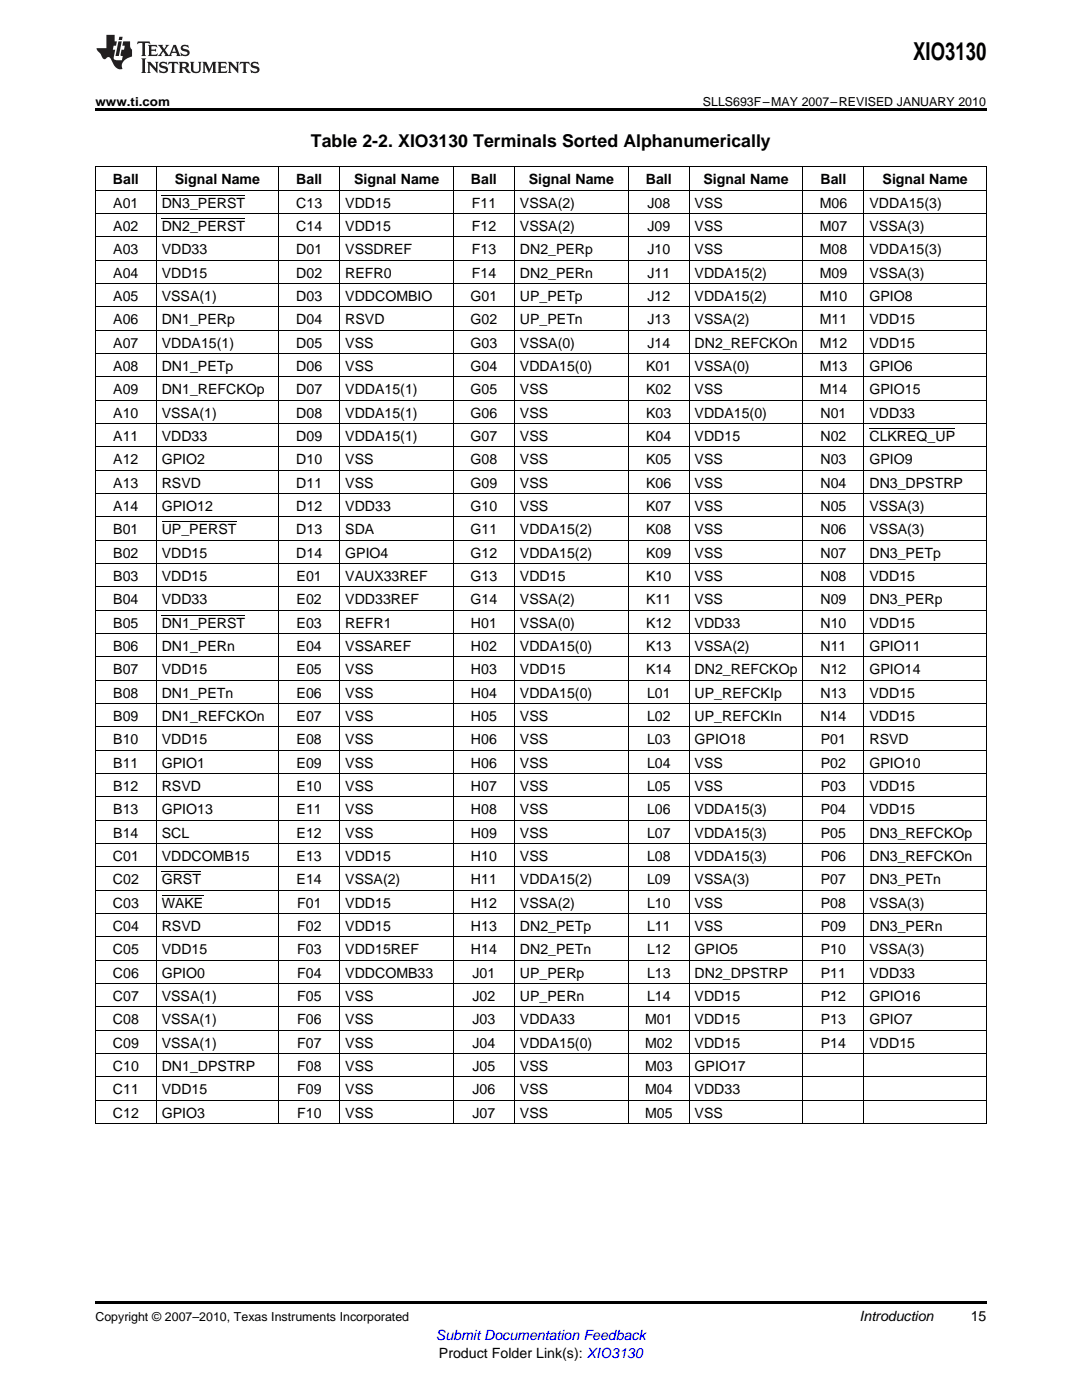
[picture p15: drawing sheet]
<svg xmlns="http://www.w3.org/2000/svg" width="216mm" height="279mm" viewBox="0 0 216 279" stroke-linecap="round" stroke-linejoin="round" font-family="sans-serif">
<defs><g id="words">
<text font-size="4.9" x="182.2" y="12">XIO3130</text>
<text font-size="3.5" x="62.1" y="29.4">Table 2-2. XIO3130 Terminals Sorted Alphanumerically</text>
<g font-size="2.8">
<text x="22.5" y="36.8">Ball</text>
<text x="22.6" y="41.4">A01</text>
<text x="32.3" y="41.4">DN3_PERST</text>
<text x="34.9" y="36.8">Signal Name</text>
<text x="59.1" y="36.8">Ball</text>
<text x="59.1" y="41.4">C13</text>
<text x="68.9" y="41.4">VDD15</text>
<text x="70.7" y="36.8">Signal Name</text>
<text x="94" y="36.8">Ball</text>
<text x="94.2" y="41.4">F11</text>
<text x="103.8" y="41.4">VSSA(2)</text>
<text x="105.5" y="36.8">Signal Name</text>
<text x="128.9" y="36.8">Ball</text>
<text x="129.2" y="41.4">J08</text>
<text x="138.6" y="41.4">VSS</text>
<text x="140.4" y="36.8">Signal Name</text>
<text x="163.6" y="41.4">M06</text>
<text x="163.7" y="36.8">Ball</text>
<text x="173.5" y="41.4">VDDA15(3)</text>
<text x="176.1" y="36.8">Signal Name</text>
<text x="22.6" y="46.1">A02</text>
<text x="32.3" y="46.1">DN2_PERST</text>
<text x="59.1" y="46.1">C14</text>
<text x="68.9" y="46.1">VDD15</text>
<text x="94.2" y="46.1">F12</text>
<text x="103.8" y="46.1">VSSA(2)</text>
<text x="129.2" y="46.1">J09</text>
<text x="138.6" y="46.1">VSS</text>
<text x="163.6" y="46.1">M07</text>
<text x="173.5" y="46.1">VSSA(3)</text>
<text x="22.6" y="50.7">A03</text>
<text x="32.3" y="50.7">VDD33</text>
<text x="59.1" y="50.7">D01</text>
<text x="68.9" y="50.7">VSSDREF</text>
<text x="94.2" y="50.7">F13</text>
<text x="103.8" y="50.7">DN2_PERp</text>
<text x="129.2" y="50.7">J10</text>
<text x="138.6" y="50.7">VSS</text>
<text x="163.6" y="50.7">M08</text>
<text x="173.5" y="50.7">VDDA15(3)</text>
<text x="22.6" y="55.4">A04</text>
<text x="32.3" y="55.4">VDD15</text>
<text x="59.1" y="55.4">D02</text>
<text x="68.9" y="55.4">REFR0</text>
<text x="94.2" y="55.4">F14</text>
<text x="103.8" y="55.4">DN2_PERn</text>
<text x="129.2" y="55.4">J11</text>
<text x="138.6" y="55.4">VDDA15(2)</text>
<text x="163.6" y="55.4">M09</text>
<text x="173.5" y="55.4">VSSA(3)</text>
<text x="22.6" y="60">A05</text>
<text x="22.6" y="64.7">A06</text>
<text x="32.3" y="60">VSSA(1)</text>
<text x="32.3" y="64.7">DN1_PERp</text>
<text x="59.1" y="60">D03</text>
<text x="59.1" y="64.7">D04</text>
<text x="68.9" y="60">VDDCOMBIO</text>
<text x="68.9" y="64.7">RSVD</text>
<text x="93.9" y="60">G01</text>
<text x="93.9" y="64.7">G02</text>
<text x="103.8" y="60">UP_PETp</text>
<text x="103.8" y="64.7">UP_PETn</text>
<text x="129.2" y="60">J12</text>
<text x="129.2" y="64.7">J13</text>
<text x="138.6" y="60">VDDA15(2)</text>
<text x="138.6" y="64.7">VSSA(2)</text>
<text x="163.6" y="60">M10</text>
<text x="163.6" y="64.7">M11</text>
<text x="173.5" y="60">GPIO8</text>
<text x="173.5" y="64.7">VDD15</text>
<text x="22.6" y="69.4">A07</text>
<text x="32.3" y="69.4">VDDA15(1)</text>
<text x="59.1" y="69.4">D05</text>
<text x="68.9" y="69.4">VSS</text>
<text x="93.9" y="69.4">G03</text>
<text x="103.8" y="69.4">VSSA(0)</text>
<text x="129.2" y="69.4">J14</text>
<text x="138.6" y="69.4">DN2_REFCKOn</text>
<text x="163.6" y="69.4">M12</text>
<text x="173.5" y="69.4">VDD15</text>
<text x="22.6" y="74">A08</text>
<text x="32.3" y="74">DN1_PETp</text>
<text x="59.1" y="74">D06</text>
<text x="68.9" y="74">VSS</text>
<text x="93.9" y="74">G04</text>
<text x="103.8" y="74">VDDA15(0)</text>
<text x="128.9" y="74">K01</text>
<text x="138.6" y="74">VSSA(0)</text>
<text x="163.6" y="74">M13</text>
<text x="173.5" y="74">GPIO6</text>
<text x="22.6" y="78.7">A09</text>
<text x="22.6" y="83.3">A10</text>
<text x="32.3" y="78.7">DN1_REFCKOp</text>
<text x="32.3" y="83.3">VSSA(1)</text>
<text x="59.1" y="78.7">D07</text>
<text x="59.1" y="83.3">D08</text>
<text x="68.9" y="78.7">VDDA15(1)</text>
<text x="68.9" y="83.3">VDDA15(1)</text>
<text x="93.9" y="78.7">G05</text>
<text x="93.9" y="83.3">G06</text>
<text x="103.8" y="78.7">VSS</text>
<text x="103.8" y="83.3">VSS</text>
<text x="128.9" y="78.7">K02</text>
<text x="128.9" y="83.3">K03</text>
<text x="138.6" y="78.7">VSS</text>
<text x="138.6" y="83.3">VDDA15(0)</text>
<text x="163.6" y="78.7">M14</text>
<text x="163.7" y="83.3">N01</text>
<text x="173.5" y="78.7">GPIO15</text>
<text x="173.5" y="83.3">VDD33</text>
<text x="22.6" y="88">A11</text>
<text x="32.3" y="88">VDD33</text>
<text x="59.1" y="88">D09</text>
<text x="68.9" y="88">VDDA15(1)</text>
<text x="93.9" y="88">G07</text>
<text x="103.8" y="88">VSS</text>
<text x="128.9" y="88">K04</text>
<text x="138.6" y="88">VDD15</text>
<text x="163.7" y="88">N02</text>
<text x="173.5" y="88">CLKREQ_UP</text>
<text x="22.6" y="92.6">A12</text>
<text x="32.3" y="92.6">GPIO2</text>
<text x="59.1" y="92.6">D10</text>
<text x="68.9" y="92.6">VSS</text>
<text x="93.9" y="92.6">G08</text>
<text x="103.8" y="92.6">VSS</text>
<text x="128.9" y="92.6">K05</text>
<text x="138.6" y="92.6">VSS</text>
<text x="163.7" y="92.6">N03</text>
<text x="173.5" y="92.6">GPIO9</text>
<text x="22.6" y="97.3">A13</text>
<text x="22.6" y="102">A14</text>
<text x="32.3" y="97.3">RSVD</text>
<text x="32.3" y="102">GPIO12</text>
<text x="59.1" y="97.3">D11</text>
<text x="59.1" y="102">D12</text>
<text x="68.9" y="97.3">VSS</text>
<text x="68.9" y="102">VDD33</text>
<text x="93.9" y="97.3">G09</text>
<text x="93.9" y="102">G10</text>
<text x="103.8" y="97.3">VSS</text>
<text x="103.8" y="102">VSS</text>
<text x="128.9" y="97.3">K06</text>
<text x="128.9" y="102">K07</text>
<text x="138.6" y="97.3">VSS</text>
<text x="138.6" y="102">VSS</text>
<text x="163.7" y="97.3">N04</text>
<text x="163.7" y="102">N05</text>
<text x="173.5" y="97.3">DN3_DPSTRP</text>
<text x="173.5" y="102">VSSA(3)</text>
<text x="22.6" y="106.6">B01</text>
<text x="32.3" y="106.6">UP_PERST</text>
<text x="59.1" y="106.6">D13</text>
<text x="68.9" y="106.6">SDA</text>
<text x="93.9" y="106.6">G11</text>
<text x="103.8" y="106.6">VDDA15(2)</text>
<text x="128.9" y="106.6">K08</text>
<text x="138.6" y="106.6">VSS</text>
<text x="163.7" y="106.6">N06</text>
<text x="173.5" y="106.6">VSSA(3)</text>
<text x="22.6" y="111.3">B02</text>
<text x="32.3" y="111.3">VDD15</text>
<text x="59.1" y="111.3">D14</text>
<text x="68.9" y="111.3">GPIO4</text>
<text x="93.9" y="111.3">G12</text>
<text x="103.8" y="111.3">VDDA15(2)</text>
<text x="128.9" y="111.3">K09</text>
<text x="138.6" y="111.3">VSS</text>
<text x="163.7" y="111.3">N07</text>
<text x="173.5" y="111.3">DN3_PETp</text>
<text x="22.6" y="115.9">B03</text>
<text x="32.3" y="115.9">VDD15</text>
<text x="59.2" y="115.9">E01</text>
<text x="68.9" y="115.9">VAUX33REF</text>
<text x="93.9" y="115.9">G13</text>
<text x="103.8" y="115.9">VDD15</text>
<text x="128.9" y="115.9">K10</text>
<text x="138.6" y="115.9">VSS</text>
<text x="163.7" y="115.9">N08</text>
<text x="173.5" y="115.9">VDD15</text>
<text x="22.6" y="120.6">B04</text>
<text x="22.6" y="125.2">B05</text>
<text x="32.3" y="120.6">VDD33</text>
<text x="32.3" y="125.2">DN1_PERST</text>
<text x="59.2" y="120.6">E02</text>
<text x="59.2" y="125.2">E03</text>
<text x="68.9" y="120.6">VDD33REF</text>
<text x="68.9" y="125.2">REFR1</text>
<text x="93.9" y="120.6">G14</text>
<text x="94" y="125.2">H01</text>
<text x="103.8" y="120.6">VSSA(2)</text>
<text x="103.8" y="125.2">VSSA(0)</text>
<text x="128.9" y="120.6">K11</text>
<text x="128.9" y="125.2">K12</text>
<text x="138.6" y="120.6">VSS</text>
<text x="138.6" y="125.2">VDD33</text>
<text x="163.7" y="120.6">N09</text>
<text x="163.7" y="125.2">N10</text>
<text x="173.5" y="120.6">DN3_PERp</text>
<text x="173.5" y="125.2">VDD15</text>
<text x="22.6" y="129.9">B06</text>
<text x="32.3" y="129.9">DN1_PERn</text>
<text x="59.2" y="129.9">E04</text>
<text x="68.9" y="129.9">VSSAREF</text>
<text x="94" y="129.9">H02</text>
<text x="103.8" y="129.9">VDDA15(0)</text>
<text x="128.9" y="129.9">K13</text>
<text x="138.6" y="129.9">VSSA(2)</text>
<text x="163.7" y="129.9">N11</text>
<text x="173.5" y="129.9">GPIO11</text>
<text x="22.6" y="134.5">B07</text>
<text x="32.3" y="134.5">VDD15</text>
<text x="59.2" y="134.5">E05</text>
<text x="68.9" y="134.5">VSS</text>
<text x="94" y="134.5">H03</text>
<text x="103.8" y="134.5">VDD15</text>
<text x="128.9" y="134.5">K14</text>
<text x="138.6" y="134.5">DN2_REFCKOp</text>
<text x="163.7" y="134.5">N12</text>
<text x="173.5" y="134.5">GPIO14</text>
<text x="22.6" y="139.2">B08</text>
<text x="22.6" y="143.9">B09</text>
<text x="32.3" y="139.2">DN1_PETn</text>
<text x="32.3" y="143.9">DN1_REFCKOn</text>
<text x="59.2" y="139.2">E06</text>
<text x="59.2" y="143.9">E07</text>
<text x="68.9" y="139.2">VSS</text>
<text x="68.9" y="143.9">VSS</text>
<text x="94" y="139.2">H04</text>
<text x="94" y="143.9">H05</text>
<text x="103.8" y="139.2">VDDA15(0)</text>
<text x="103.8" y="143.9">VSS</text>
<text x="129.1" y="139.2">L01</text>
<text x="129.1" y="143.9">L02</text>
<text x="138.6" y="139.2">UP_REFCKIp</text>
<text x="138.6" y="143.9">UP_REFCKIn</text>
<text x="163.7" y="139.2">N13</text>
<text x="163.7" y="143.9">N14</text>
<text x="173.5" y="139.2">VDD15</text>
<text x="173.5" y="143.9">VDD15</text>
<text x="22.6" y="148.5">B10</text>
<text x="32.3" y="148.5">VDD15</text>
<text x="59.2" y="148.5">E08</text>
<text x="68.9" y="148.5">VSS</text>
<text x="94" y="148.5">H06</text>
<text x="103.8" y="148.5">VSS</text>
<text x="129.1" y="148.5">L03</text>
<text x="138.6" y="148.5">GPIO18</text>
<text x="163.8" y="148.5">P01</text>
<text x="173.5" y="148.5">RSVD</text>
<text x="22.6" y="153.2">B11</text>
<text x="32.3" y="153.2">GPIO1</text>
<text x="59.2" y="153.2">E09</text>
<text x="68.9" y="153.2">VSS</text>
<text x="94" y="153.2">H06</text>
<text x="103.8" y="153.2">VSS</text>
<text x="129.1" y="153.2">L04</text>
<text x="138.6" y="153.2">VSS</text>
<text x="163.8" y="153.2">P02</text>
<text x="173.5" y="153.2">GPIO10</text>
<text x="22.6" y="157.8">B12</text>
<text x="32.3" y="157.8">RSVD</text>
<text x="59.2" y="157.8">E10</text>
<text x="68.9" y="157.8">VSS</text>
<text x="94" y="157.8">H07</text>
<text x="103.8" y="157.8">VSS</text>
<text x="129.1" y="157.8">L05</text>
<text x="138.6" y="157.8">VSS</text>
<text x="163.8" y="157.8">P03</text>
<text x="173.5" y="157.8">VDD15</text>
<text x="22.6" y="162.5">B13</text>
<text x="22.6" y="167.1">B14</text>
<text x="32.3" y="162.5">GPIO13</text>
<text x="32.3" y="167.1">SCL</text>
<text x="59.2" y="162.5">E11</text>
<text x="59.2" y="167.1">E12</text>
<text x="68.9" y="162.5">VSS</text>
<text x="68.9" y="167.1">VSS</text>
<text x="94" y="162.5">H08</text>
<text x="94" y="167.1">H09</text>
<text x="103.8" y="162.5">VSS</text>
<text x="103.8" y="167.1">VSS</text>
<text x="129.1" y="162.5">L06</text>
<text x="129.1" y="167.1">L07</text>
<text x="138.6" y="162.5">VDDA15(3)</text>
<text x="138.6" y="167.1">VDDA15(3)</text>
<text x="163.8" y="162.5">P04</text>
<text x="163.8" y="167.1">P05</text>
<text x="173.5" y="162.5">VDD15</text>
<text x="173.5" y="167.1">DN3_REFCKOp</text>
<text x="22.5" y="171.8">C01</text>
<text x="32.3" y="171.8">VDDCOMB15</text>
<text x="59.2" y="171.8">E13</text>
<text x="68.9" y="171.8">VDD15</text>
<text x="94" y="171.8">H10</text>
<text x="103.8" y="171.8">VSS</text>
<text x="129.1" y="171.8">L08</text>
<text x="138.6" y="171.8">VDDA15(3)</text>
<text x="163.8" y="171.8">P06</text>
<text x="173.5" y="171.8">DN3_REFCKOn</text>
<text x="22.5" y="176.5">C02</text>
<text x="32.3" y="176.5">GRST</text>
<text x="59.2" y="176.5">E14</text>
<text x="68.9" y="176.5">VSSA(2)</text>
<text x="94" y="176.5">H11</text>
<text x="103.8" y="176.5">VDDA15(2)</text>
<text x="129.1" y="176.5">L09</text>
<text x="138.6" y="176.5">VSSA(3)</text>
<text x="163.8" y="176.5">P07</text>
<text x="173.5" y="176.5">DN3_PETn</text>
<text x="22.5" y="181.1">C03</text>
<text x="22.5" y="185.8">C04</text>
<text x="32.3" y="181.1">WAKE</text>
<text x="32.3" y="185.8">RSVD</text>
<text x="59.3" y="181.1">F01</text>
<text x="59.3" y="185.8">F02</text>
<text x="68.9" y="181.1">VDD15</text>
<text x="68.9" y="185.8">VDD15</text>
<text x="94" y="181.1">H12</text>
<text x="94" y="185.8">H13</text>
<text x="103.8" y="181.1">VSSA(2)</text>
<text x="103.8" y="185.8">DN2_PETp</text>
<text x="129.1" y="181.1">L10</text>
<text x="129.1" y="185.8">L11</text>
<text x="138.6" y="181.1">VSS</text>
<text x="138.6" y="185.8">VSS</text>
<text x="163.8" y="181.1">P08</text>
<text x="163.8" y="185.8">P09</text>
<text x="173.5" y="181.1">VSSA(3)</text>
<text x="173.5" y="185.8">DN3_PERn</text>
<text x="22.5" y="190.4">C05</text>
<text x="32.3" y="190.4">VDD15</text>
<text x="59.3" y="190.4">F03</text>
<text x="68.9" y="190.4">VDD15REF</text>
<text x="94" y="190.4">H14</text>
<text x="103.8" y="190.4">DN2_PETn</text>
<text x="129.1" y="190.4">L12</text>
<text x="138.6" y="190.4">GPIO5</text>
<text x="163.8" y="190.4">P10</text>
<text x="173.5" y="190.4">VSSA(3)</text>
<text x="22.5" y="195.1">C06</text>
<text x="32.3" y="195.1">GPIO0</text>
<text x="59.3" y="195.1">F04</text>
<text x="68.9" y="195.1">VDDCOMB33</text>
<text x="94.3" y="195.1">J01</text>
<text x="103.8" y="195.1">UP_PERp</text>
<text x="129.1" y="195.1">L13</text>
<text x="138.6" y="195.1">DN2_DPSTRP</text>
<text x="163.8" y="195.1">P11</text>
<text x="173.5" y="195.1">VDD33</text>
<text x="22.5" y="199.7">C07</text>
<text x="32.3" y="199.7">VSSA(1)</text>
<text x="59.3" y="199.7">F05</text>
<text x="68.9" y="199.7">VSS</text>
<text x="94.3" y="199.7">J02</text>
<text x="103.8" y="199.7">UP_PERn</text>
<text x="129.1" y="199.7">L14</text>
<text x="138.6" y="199.7">VDD15</text>
<text x="163.8" y="199.7">P12</text>
<text x="173.5" y="199.7">GPIO16</text>
<text x="22.5" y="204.4">C08</text>
<text x="22.5" y="209.1">C09</text>
<text x="32.3" y="204.4">VSSA(1)</text>
<text x="32.3" y="209.1">VSSA(1)</text>
<text x="59.3" y="204.4">F06</text>
<text x="59.3" y="209.1">F07</text>
<text x="68.9" y="204.4">VSS</text>
<text x="68.9" y="209.1">VSS</text>
<text x="94.3" y="204.4">J03</text>
<text x="94.3" y="209.1">J04</text>
<text x="103.8" y="204.4">VDDA33</text>
<text x="103.8" y="209.1">VDDA15(0)</text>
<text x="128.7" y="204.4">M01</text>
<text x="128.7" y="209.1">M02</text>
<text x="138.6" y="204.4">VDD15</text>
<text x="138.6" y="209.1">VDD15</text>
<text x="163.8" y="204.4">P13</text>
<text x="163.8" y="209.1">P14</text>
<text x="173.5" y="204.4">GPIO7</text>
<text x="173.5" y="209.1">VDD15</text>
<text x="22.5" y="213.7">C10</text>
<text x="32.3" y="213.7">DN1_DPSTRP</text>
<text x="59.3" y="213.7">F08</text>
<text x="68.9" y="213.7">VSS</text>
<text x="94.3" y="213.7">J05</text>
<text x="103.8" y="213.7">VSS</text>
<text x="128.7" y="213.7">M03</text>
<text x="138.6" y="213.7">GPIO17</text>
<text x="22.5" y="218.4">C11</text>
<text x="32.3" y="218.4">VDD15</text>
<text x="59.3" y="218.4">F09</text>
<text x="68.9" y="218.4">VSS</text>
<text x="94.3" y="218.4">J06</text>
<text x="103.8" y="218.4">VSS</text>
<text x="128.7" y="218.4">M04</text>
<text x="138.6" y="218.4">VDD33</text>
<text x="22.5" y="223">C12</text>
<text x="32.3" y="223">GPIO3</text>
<text x="59.3" y="223">F10</text>
<text x="68.9" y="223">VSS</text>
<text x="94.3" y="223">J07</text>
<text x="103.8" y="223">VSS</text>
<text x="128.7" y="223">M05</text>
<text x="138.6" y="223">VSS</text>
<text x="171.5" y="263.6">Introduction</text>
<text x="193.7" y="263.6">15</text>
<text x="87.6" y="270.9">Product Folder Link(s): XIO3130</text>
</g>
<text font-size="2.8" fill="#00f" x="87" y="267.4">Submit Documentation Feedback</text>
<g font-size="2.5">
<text x="19" y="21.1">www.ti.com</text>
<text x="140.3" y="21.1">SLLS693F–MAY 2007–REVISED JANUARY 2010</text>
<text x="19" y="263.6">Copyright © 2007–2010, Texas Instruments Incorporated</text>
</g>
</g></defs>
<g fill="#231f20">
<path d="M27.5 8.3l-.1 .5 .4-.2h.6v.1v2.1l-.2 .4h1l-.3-.4v-2.1l.1-.1h.5l.5 .2-.2-.5zM29.5 9l.2 .3v1.5l-.2 .4h1.8l.2-.6a1.04 1.04 0 0 1-1.3 .2v-.7h.6l.3 .2v-.6l-.3 .2h-.6v-.6l.8-.1 .4 .3-.2-.5zM31.5 9l.9 1.1-.9 1.1h.8l-.2-.2 .5-.7 .4 .7-.2 .2h1.5l-.1-.2 .1-.4h.9l.1 .4-.2 .2h1l-.3-.3-.7-1.9h-.5l-.9 2-.8-1 .9-1h-.8l.1 .3-.3 .5-.4-.6 .2-.2zM34.7 9.3l.4 1h-.7zM36.3 9.1a.63 .63 0 0 0-.2 .7 .63 .63 0 0 0 .6 .4l.6 .2 .1 .2a.75 .75 0 0 1-.7 .4 .75 .75 0 0 1-.6-.5l.1 .7 .1-.1a1.11 1.11 0 0 0 1.5-.6 1.13 1.13 0 0 0-1.2-.8l-.1-.4a1.04 1.04 0 0 1 1.2 .2l-.2-.5-.1 .1-.5-.2zM28.2 11.7l.2 .3v2.2l-.2 .4h1l-.3-.4v-2.2l.3-.3zM29.3 12.3l.3 .4v1.5l-.3 .4h.8l-.2-.4v-1.3l1.5 1.7v-1.9l.2-.4h-.7l.2 .4v.9l-1.1-1.3zM32 12.5a.62 .62 0 0 0-.2 .7 .62 .62 0 0 0 .6 .4l.6 .1 .1 .3a.76 .76 0 0 1-.7 .3 .76 .76 0 0 1-.6-.4l.1 .7 .1-.1a1.11 1.11 0 0 0 1.5-.6 1.13 1.13 0 0 0-1.2-.8l-.1-.4a1.04 1.04 0 0 1 1.2 .2l-.2-.6-.1 .1-.5-.1zM33.7 12.3l-.2 .7a.61 .61 0 0 1 .8-.4v1.6l-.2 .4h.9l-.2-.4v-1.6a.63 .63 0 0 1 .8 .4l-.2-.7zM35.6 12.3l.3 .4v1.5l-.3 .4h1l-.2-.2v-.8l.5 .2a.76 .76 0 0 0 1.2 .7l-1-1a.58 .58 0 0 0 .6-.5 .58 .58 0 0 0-.5-.6zM36.4 12.7l.1-.1a.45 .45 0 0 1 .5 .1 .45 .45 0 0 1 .1 .5l-.7 .2zM37.9 12.3l.2 .2a2.17 2.17 0 0 0 .3 1.9 .99 .99 0 0 0 1.6-.6v-1.1l.2-.4h-.7l.2 .2a1.92 1.92 0 0 1-.2 1.8 .6 .6 0 0 1-.9-.5v-1.1l.2-.4zM40.4 12.3l.2 .4v1.5l-.2 .4h.7l-.2-.4v-1.4l.8 1.8 .8-1.8v1.4l-.2 .4h.9l-.2-.4v-1.5l.2-.4h-.8l-.6 1.5-.6-1.5zM43.4 12.3l.2 .4v1.5l-.2 .4h1.8l.2-.6a1.04 1.04 0 0 1-1.3 .2v-.7h.5l.4 .2v-.6l-.4 .2h-.5v-.7h.8l.3 .3-.1-.6zM45.5 12.3l.2 .4v1.5l-.2 .4h.7l-.2-.4v-1.3l1.5 1.7v-1.9l.2-.4h-.7l.2 .4v.9l-1.1-1.3zM47.9 12.3l-.1 .7a.61 .61 0 0 1 .8-.4v1.6l-.3 .4h1l-.3-.4 .1-1.6a.63 .63 0 0 1 .7 .4l-.1-.7zM50.2 12.5a.62 .62 0 0 0-.2 .7 .62 .62 0 0 0 .6 .4l.6 .1 .2 .3a.76 .76 0 0 1-.8 .3 .76 .76 0 0 1-.6-.4l.1 .7 .2-.1a1.11 1.11 0 0 0 1.5-.6 1.13 1.13 0 0 0-1.3-.8l-.1-.4a1.04 1.04 0 0 1 1.2 .2l-.1-.6-.2 .1-.5-.1z"/>
<path d="M21.2 7v2.6h-1.9l.1 .4 .7 .9a.91 .91 0 0 0 1 .9 .56 .56 0 0 1 .5-.4 .56 .56 0 0 1 .5 .3l.4 .8a1.53 1.53 0 0 0 1.9 1.2 1.54 1.54 0 0 1 1-2.1l.9-.3v-1.4a1.52 1.52 0 0 1-.3-1.6h-1.4l-.2 .8h.5l-.2 .8h-.4l-.2 1v.2l.4 .1-.2 .8a1.93 1.93 0 0 1-1.6-.2l.3-1.9h-.5l.2-.8h.4l.2-.8h-.4v-1.3zM23.6 8.3l-.6 2.9h.7l.6-2.9zM23.8 7.3l-.1 .7h.6l.2-.7z"/>
</g>
<path d="M19 21.6h177.8v.6h-177.8zM19 259.7h177.8v.5h-177.8z" fill="#000"/>
<g fill="none" stroke="#000" stroke-width=".2">
<path d="M19 38h177.8M19 33.3h177.8M19.1 33.4v190.9M31.2 33.4v190.9M32.3 38.9h16.6M55.6 33.4v190.9M67.8 33.4v190.9M90.4 33.4v190.9M102.6 33.4v190.9M125.3 33.4v190.9M137.5 33.4v190.9M160.2 33.4v190.9"/>
<path d="M172.4 33.4v190.9M196.8 33.4v190.9M19 56.6h177.8M19 51.9h177.8M19 47.3h177.8M19 42.6h177.8M32.3 43.6h16.6M19 79.9h177.8M19 75.2h177.8M19 70.6h177.8M19 65.9h177.8M19 61.3h177.8"/>
<path d="M19 98.5h177.8M19 93.9h177.8M19 89.2h177.8M19 84.5h177.8M173.5 85.5h17.1M19 117.1h177.8M19 112.5h177.8M19 107.8h177.8M19 103.2h177.8M32.3 104.1h14.9M19 135.8h177.8M19 131.1h177.8"/>
<path d="M19 126.5h177.8M19 121.8h177.8M32.3 122.7h16.6M19 159h177.8M19 154.4h177.8M19 149.7h177.8M19 145.1h177.8M19 140.4h177.8M19 177.7h177.8M19 173h177.8M19 168.4h177.8M19 163.7h177.8"/>
<path d="M32.3 178.6h8.3M32.3 174h7.8M19 196.3h177.8M19 191.6h177.8M19 187h177.8M19 182.3h177.8M19 219.6h177.8M19 214.9h177.8M19 210.3h177.8M19 205.6h177.8M19 201h177.8M19 224.2h177.8"/>
</g>
<use href="#words"/>
</svg>
